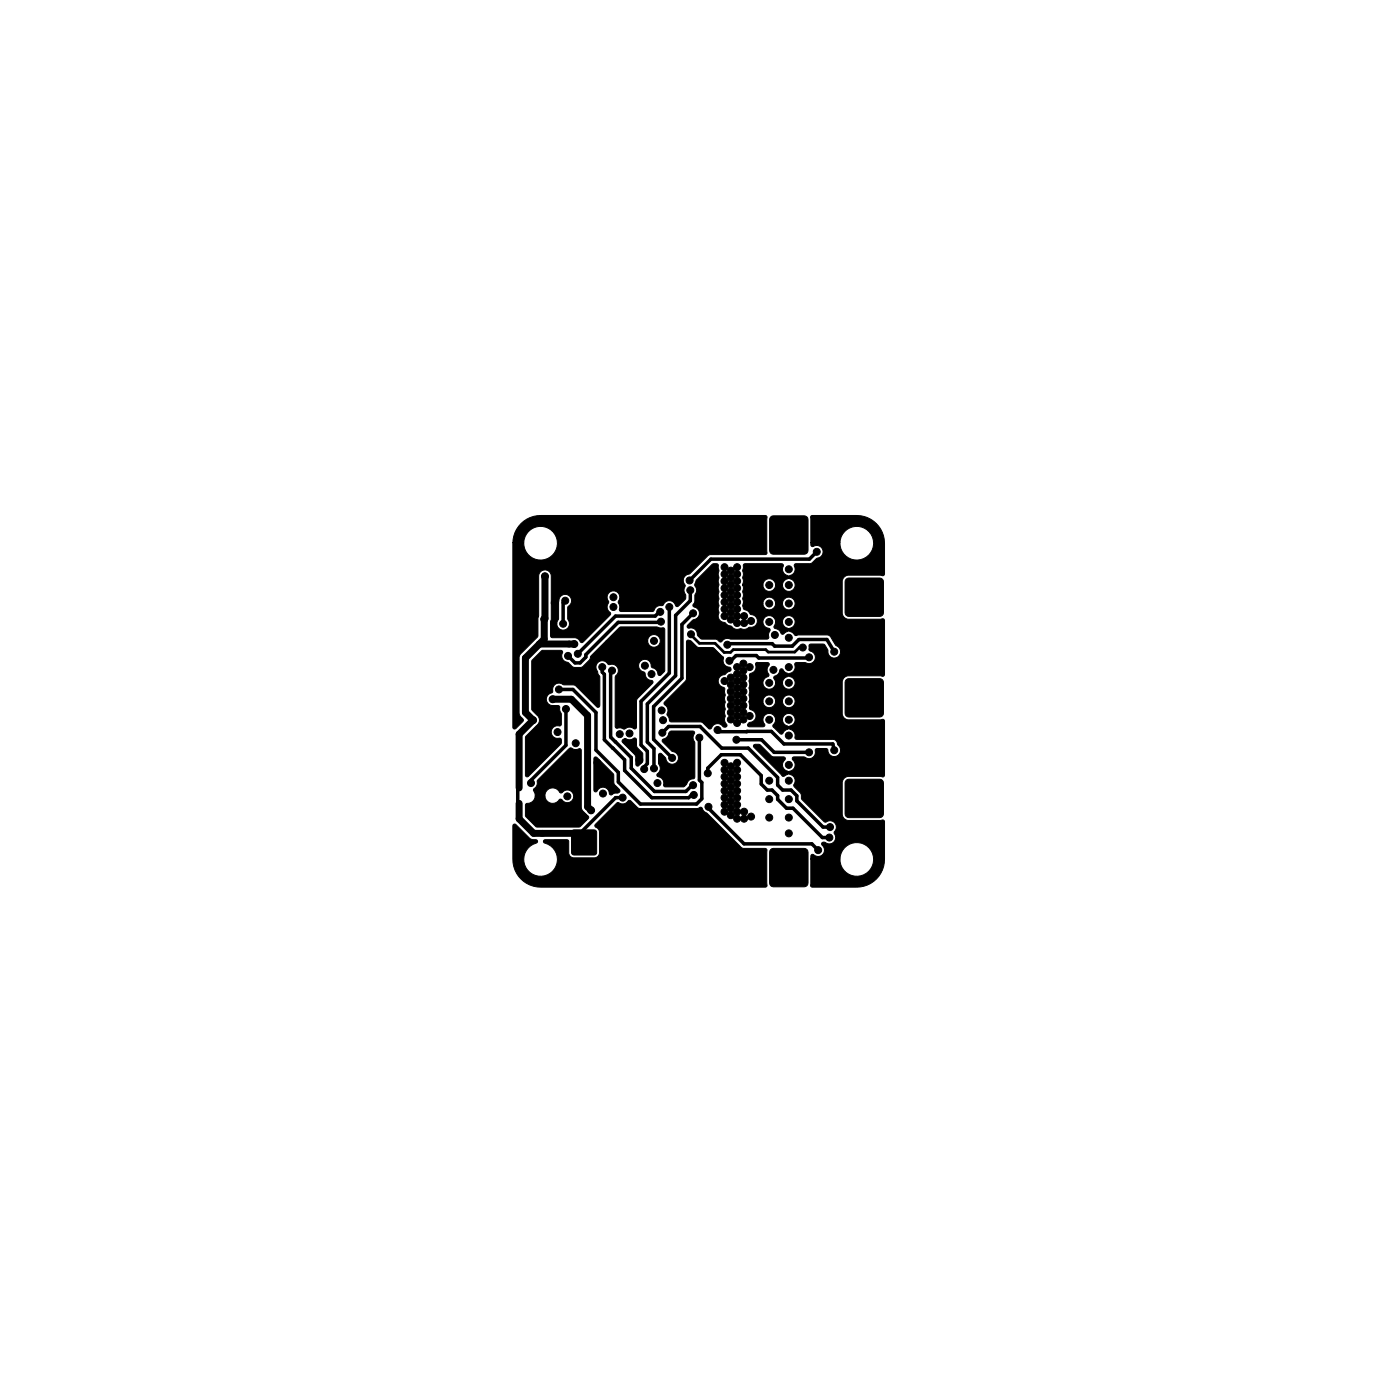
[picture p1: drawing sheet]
<svg xmlns="http://www.w3.org/2000/svg" width="100mm" height="100mm" viewBox="0 0 100 100" stroke-linecap="round" stroke-linejoin="round" font-family="sans-serif">
<g fill="#000" stroke="#000" stroke-width=".07">
<path d="M37.3 37.5l.6-.5 .8-.1h16.1l.1 .1v2.7h-4.1l-1.5 1.4a.46 .46 0 0 0-.4 .4v.2a.45 .45 0 0 1 0 .5l.2 .4v.3l-.6 .5h-.1l-.1-.1a.45 .45 0 0 0-.3-.3 .45 .45 0 0 0-.5 .2l-.1 .1-.4 .1-.3 .4h-2.3l-.1-.1-.1-.7a.45 .45 0 0 0-.3-.7 .45 .45 0 0 0-.4 .7v.2a.58 .58 0 0 0 .2 .7l-2 2.1-.5-.4h-1.7l-.1-1h.4a.46 .46 0 0 0 .5 .5 .46 .46 0 0 0 .5-.4l-.2-.4v-.8a.5 .5 0 0 0 .3-.5 .5 .5 0 0 0-.4-.5l-.3 .1-.2 .3v1.4l-.2 .3h-.4v-3.5l-.1-.2-.2-.1-.4 .1-.2 .3v4.3l-1.2 1.3-.1 .2-.1 4 .4 .6-.6 .5-.1 .1-.1-.2v-13.2l.8 .1a1.21 1.21 0 0 0 1.7 1 1.21 1.21 0 0 0 .2-2 1.21 1.21 0 0 0-1.9 .7v.2h-.8l.1-.7zM55.2 37l.1-.1h2.3l.1 .1 .1 .2v2.2l-.1 .2-.1 .1h-2.3l-.1-.1-.1-.2v-2.2zM49.8 41.5l1.2-1.1 .3-.1 .1 .1 .1 3.5a.46 .46 0 0 0 .1 .6l.7 .3a.58 .58 0 0 0 .6 .2h.4l.6-.1 .3-.3-.1-.4-.4-.2-.3-.3a.35 .35 0 0 1-.2-.5h1.4a.45 .45 0 0 0 .5 .4 .45 .45 0 0 0 .4-.4h.5a.45 .45 0 0 0 .6 .4 .45 .45 0 0 0 .1-.7 .45 .45 0 0 0-.7 .2v.1l-.5-.1a.45 .45 0 0 0-.5-.4 .45 .45 0 0 0-.4 .5h-1.4l-.1-.9 .1-.4h1.4a.45 .45 0 0 0 .5 .4 .45 .45 0 0 0 .4-.4h.5a.47 .47 0 0 0 .5 .4 .47 .47 0 0 0 .4-.4 .47 .47 0 0 0-.4-.5l-.1-.1v.1a.45 .45 0 0 0-.4 .5h-.5v-.1a.45 .45 0 0 0-.5-.4 .45 .45 0 0 0-.4 .5h-1.4l-.1-1.1 .1-.4 2.7-.1 .2 .1-.1 .2a.49 .49 0 0 0 .4 .6l.1 .1a.54 .54 0 0 0 .3-.9l.2-.1h1l.8-.6 .1-.2-.2-.4-.2-.1-.4 .1-.1-.3 2.1 .1a1.21 1.21 0 0 0 1.7 1 1.21 1.21 0 0 0 .3-2 1.21 1.21 0 0 0-2 .7v.2h-2.1v-1.9h3.3a1.98 1.98 0 0 1 2 2v2.2l-2.7 .1-.2 .1-.1 .3v2.3l.1 .3 .3 .1h2.5l.1 .1v3.9l-2.7 .1-.2 .1-.1 .3v2.3l.1 .3 .3 .1h2.5l.1 .1v3.9l-2.7 .1-.2 .1-.1 .3v2.3l.1 .3 .3 .1h2.5l.1 .1v2.9a1.98 1.98 0 0 1-2 1.8h-3.2l-.1-.1v-1.9h2.1a1.21 1.21 0 0 0 1.7 1.1 1.21 1.21 0 0 0 .3-2.1 1.21 1.21 0 0 0-2 .8v.2h-2.1v-.3h.3a.47 .47 0 0 0 .6-.1 .47 .47 0 0 0-.1-.7v-.1h.3a.46 .46 0 0 0 .6-.1 .46 .46 0 0 0 0-.6 .49 .49 0 0 0 .1-.7 .49 .49 0 0 0-.7-.1l-1.7-1.6-.1-.4-.5-.5v-.2a.51 .51 0 0 0-.4-.7 .36 .36 0 0 1-.5 .1l-1.9-2-.1-.2h.1h.4l.9 .8 .8 .1h.1l-.1 .2a.5 .5 0 0 0-.1 .5 .5 .5 0 0 0 .5 .4 .52 .52 0 0 0 .4-.4 .52 .52 0 0 0-.2-.6l.1-.1h.8a.45 .45 0 0 0 .5 0 .45 .45 0 0 0 .2-.5l.2-.1h.6l.1 .1a.46 .46 0 0 0 .5 .4 .46 .46 0 0 0 .5-.4l-.3-.6-.2-.2h-2.7l-.1-.1v-.3a.42 .42 0 0 0-.5-.4 .42 .42 0 0 0-.4 .4h-.2l-.5-.5 .2-.5h.5l.1 .2 .4 .4 .1-.2a.45 .45 0 0 0 .1-.8 .45 .45 0 0 0-.7 .4h-.5a.46 .46 0 0 0-.7-.4 .46 .46 0 0 0-.1 .8l-.1 .1h-1a.22 .22 0 0 1 0-.3 .22 .22 0 0 1 .2 0l.3-.3v-.3l-.2-.2-.3-.2v-.5h1a.45 .45 0 0 0 .4 .4 .45 .45 0 0 0 .5-.4h.5a.45 .45 0 0 0 .6 .4 .45 .45 0 0 0 .1-.8 .45 .45 0 0 0-.7 .3v.1h-.5a.45 .45 0 0 0-.5-.5 .45 .45 0 0 0-.4 .5h-1v-1.9l.4-.3 .1-.2a.21 .21 0 0 1 0-.3 .21 .21 0 0 1 .2-.1h.6a.29 .29 0 0 1 0 .5l.1 .3a.23 .23 0 0 1-.2 .3l-.1 .1a.45 .45 0 0 0 .2 .7 .45 .45 0 0 0 .6-.4h.5a.47 .47 0 0 0 .5 .4 .47 .47 0 0 0 .4-.4 .47 .47 0 0 0-.4-.5l-.1-.1-.2 .2-.2 .4h-.5v-.2a.23 .23 0 0 1-.1-.3 .23 .23 0 0 1 .2-.1l.1-.1a.26 .26 0 0 1 .3-.3l.1 .1a.41 .41 0 0 0 .3 .3 .41 .41 0 0 0 .4-.3l.1-.5 .1-.1 1 .1 .2-.1 .1-.2v-.3l-.2-.3a.32 .32 0 0 1-.2-.4l.1-.1h1l.4 .9a.45 .45 0 0 0 .7-.1l.1-.2-.1-.3-.3-.2-.5-.7h-2.3l-.2-.1a.43 .43 0 0 0-.4-.3 .43 .43 0 0 0-.4 .3h-.1l-.2-.3-.3-.2 .1-.4h.5l.1 .2 .4 .4 .1-.2a.45 .45 0 0 0 .1-.8 .45 .45 0 0 0-.7 .4h-.5a.46 .46 0 0 0-.5-.4 .46 .46 0 0 0-.4 .4 .46 .46 0 0 0 .5 .5v.1l-.2 .6h-2.7a.63 .63 0 0 0-.7 .3l-.3-.3h-1l-.3-.2v-.2a.59 .59 0 0 0-.7-.4v-.1l.4-.4 .4-.3 .1-.2-.2-.3a.25 .25 0 0 1-.2-.4l.2-.9-.2-.4zM41 59.4h1.6v1.7h-1.6zM40.7 53.6l.2-.1 .2 .1h.4h.1v4.2l.1 .2 .4 .5-.6 .7h-3.1l-.8-.8v-.8l.1-.1 .5-.2 .1-.3h.7a.56 .56 0 0 0 .4 .5 .56 .56 0 0 0 .5-.2l.2-.1 .4 .2 .4-.1 .2-.3-.1-.3-.2-.1a.69 .69 0 0 0-.7 .1l-.3-.3h-.3l-.4 .2-.1 .4h-.7l-.1-.5 .2-.3 .1-.4zM42.5 54.2h.2l1.2 1.2v.7l.5 .5-.1 .1-.4 .1a.17 .17 0 0 1-.2 .1 .17 .17 0 0 1-.1-.2 .47 .47 0 0 0-.5-.4 .47 .47 0 0 0-.4 .4h-.1l-.1-.2zM36.7 59h.2l1 1 .3 .1a.18 .18 0 0 1 .2 0 .18 .18 0 0 1 0 .2 1.21 1.21 0 0 0-.8 1.8 1.21 1.21 0 0 0 2 .2 1.21 1.21 0 0 0-.6-2l-.1-.1 .1-.1h1.6l.1 .1v.9l.2 .2 .1 .1h1.6l.2-.2 .1-.2v-1.5l-.1-.2-.2-.1v-.2l1.6-1.6 .4 .1 .5-.2 .7 .6 4.2-.1a.2 .2 0 0 1 .2 0 .2 .2 0 0 1 .1 .2l2.8 2.7h1.7l.1 .1v2.7h-16.2a1.97 1.97 0 0 1-2-2zM44.6 52.9h.1h.3l.4-.1 .1 .1 .1 .6 .4 .5v.5l-.3 .3-.2-.1v-.6l-1-1zM38.1 47.2l.7-.7h1.3l.2 .2a.45 .45 0 0 0 .2 .7l.5 .3h.7l.5-.5 .1-.3 1.1-1h2.9a.45 .45 0 0 0 .7 .4l.2-.2 .1-.2-.2-.4-.2-.1a.45 .45 0 0 0-.6 .5h-2.9l1-1h3.1l.1 .1v3l-.4 .3-.3-.4-.3-.1-.1-.4-.3-.2a.45 .45 0 0 0-.5 .6l.1 .2 .3 .1 .1 .3a.62 .62 0 0 0 .5 .4v.1l-1.1 1.2-.1 2-.1 .1-.4-.2-.3 .2-.3-.1h-.3l-.1-.1v-3.6l.2-.3v-.2a.5 .5 0 0 0-.6-.3l-.3-.3h-.2a.45 .45 0 0 0-.4 .6l.2 .5v2.1v.1h-.2l-1.6-1.6h-.7l-.3-.1a.49 .49 0 0 0-.6 .6l-.3 .3-.1 .3 .2 .3 .8 .2 .1 .5v.7l-.1 .1a.55 .55 0 0 0-.6 .2 .45 .45 0 0 0 .3 .7l.3 .1 .1 .3-2.4 2.4-.2-.1v-2.7l.9-1 .1-.2-.1-.3-.4-.5zM49.1 45.9l.2-.1 .2 .1 .5 .4 1.1 .1 .7 .6v.2a.46 .46 0 0 0 .3 .5l.2 .1v.1l-.4 .4a.47 .47 0 0 0-.5 .4l.1 .4 .4 .2v2.4a.21 .21 0 0 1 0 .3l-.5-.2-.4 .1a.28 .28 0 0 1-.3 .2l-.5-.4h-2.2l-.1-.1v-.2a.67 .67 0 0 1-.1-.7l-.3-.3v-.1l1.6-1.6zM47.9 52.4l.1-.1h1.6a.34 .34 0 0 1 0 .5l.1 .3v2.6l-.4 .1-.4 .5h-1.3l-.1-.1a.5 .5 0 0 0-.4-.6 .13 .13 0 0 1-.1-.1 .13 .13 0 0 1 .1-.2l.2-.3-.2-.4v-.6l.2-.1 .3 .3a.47 .47 0 0 0 .5 .5 .47 .47 0 0 0 .5-.4l-.2-.4-.3-.1-.7-.8v-.1l.4-.2zM60.6 52.4h.1h2.3h.1l.1 .2v2.2l-.1 .2-.1 .1h-2.3l-.1-.1-.1-.2v-2.2z"/>
<path d="M60.6 48.6h.1h2.3h.1l.1 .2v2.2l-.1 .2-.1 .1h-2.3l-.1-.1-.1-.2v-2.2zM60.6 45.2h.1h2.3h.1l.1 .2v2.2l-.1 .2-.1 .1h-2.3l-.1-.1-.1-.2v-2.2zM60.6 41.4h.1h2.3h.1l.1 .2v2.2l-.1 .2-.1 .1h-2.3l-.1-.1-.1-.2v-2.2zM60.6 55.8h.1h2.3h.1l.1 .2v2.2l-.1 .2-.1 .1h-2.3l-.1-.1-.1-.2v-2.2zM41 61.7h1.6v1.7h-1.6zM55.2 60.8l.1-.1h2.3l.1 .1 .1 .2v2.2l-.1 .2-.1 .1h-2.3l-.1-.1-.1-.2v-2.2z"/>
<circle cx="43.4" cy="39.2" r=".25"/>
<circle cx="43.9" cy="39.2" r=".25"/>
<circle cx="44.4" cy="39.2" r=".25"/>
<circle cx="44.9" cy="39.2" r=".25"/>
<circle cx="45.4" cy="39.2" r=".25"/>
<circle cx="45.9" cy="39.2" r=".25"/>
<circle cx="46.4" cy="39.2" r=".25"/>
<circle cx="46.6" cy="39.7" r=".25"/>
<circle cx="47.2" cy="37.4" r=".25"/>
<circle cx="48.6" cy="37.4" r=".25"/>
<circle cx="53.3" cy="37.4" r=".25"/>
<circle cx="53.9" cy="37.4" r=".25"/>
<circle cx="54.3" cy="37.4" r=".25"/>
<circle cx="58.5" cy="39.5" r=".25"/>
<circle cx="37.1" cy="40.4" r=".25"/>
<circle cx="38" cy="56" r=".25"/>
<circle cx="38.2" cy="51.5" r=".25"/>
<circle cx="38.9" cy="44.3" r=".25"/>
<circle cx="38.9" cy="50.5" r=".25"/>
<circle cx="39" cy="41.2" r=".25"/>
<circle cx="39.5" cy="50" r=".25"/>
<circle cx="39.7" cy="50.9" r=".25"/>
<circle cx="39.7" cy="43.1" r=".25"/>
<circle cx="39.7" cy="57.9" r=".25"/>
<circle cx="39.8" cy="53.2" r=".25"/>
<circle cx="39.8" cy="56" r=".25"/>
<circle cx="39.9" cy="52.4" r=".25"/>
<circle cx="40" cy="49.3" r=".25"/>
<circle cx="40.3" cy="44.6" r=".25"/>
<circle cx="40.4" cy="40.4" r=".25"/>
<circle cx="40.4" cy="43" r=".25"/>
<circle cx="40.5" cy="50.7" r=".25"/>
<circle cx="40.6" cy="57" r=".25"/>
<circle cx="40.6" cy="46.9" r=".25"/>
<circle cx="41.1" cy="46.1" r=".25"/>
<circle cx="41.2" cy="53.2" r=".25"/>
<circle cx="41.4" cy="46.8" r=".25"/>
<circle cx="41.8" cy="58.5" r=".25"/>
<circle cx="42.3" cy="58" r=".25"/>
<circle cx="42.7" cy="54.6" r=".25"/>
<circle cx="43.1" cy="47.7" r=".25"/>
<circle cx="43.2" cy="56.8" r=".25"/>
<circle cx="43.3" cy="41.9" r=".25"/>
<circle cx="43.8" cy="48" r=".25"/>
<circle cx="43.9" cy="43.4" r=".25"/>
<circle cx="43.9" cy="42.7" r=".25"/>
<circle cx="43.9" cy="45.7" r=".25"/>
<circle cx="44.3" cy="52.5" r=".25"/>
<circle cx="44.6" cy="57.1" r=".25"/>
<circle cx="45" cy="43.4" r=".25"/>
<circle cx="45" cy="52.5" r=".25"/>
<circle cx="45.7" cy="54.4" r=".25"/>
<circle cx="46.1" cy="55" r=".25"/>
<circle cx="46.1" cy="47.6" r=".25"/>
<circle cx="46.6" cy="40.2" r=".25"/>
<circle cx="46.6" cy="59.6" r=".25"/>
<circle cx="46.6" cy="40.7" r=".25"/>
<circle cx="46.6" cy="48.2" r=".25"/>
<circle cx="46.8" cy="45.9" r=".25"/>
<circle cx="46.8" cy="55" r=".25"/>
<circle cx="47" cy="56" r=".25"/>
<circle cx="47.2" cy="43.8" r=".25"/>
<circle cx="47.3" cy="44.5" r=".25"/>
<circle cx="47.3" cy="58.7" r=".25"/>
<circle cx="47.3" cy="50.8" r=".25"/>
<circle cx="47.4" cy="52.4" r=".25"/>
<circle cx="47.5" cy="51.5" r=".25"/>
<circle cx="47.9" cy="42.6" r=".25"/>
<circle cx="47.9" cy="43.4" r=".25"/>
<circle cx="48.1" cy="54.2" r=".25"/>
<circle cx="48.8" cy="58.1" r=".25"/>
<circle cx="49.3" cy="41.5" r=".25"/>
<circle cx="49.3" cy="55.5" r=".25"/>
<circle cx="49.4" cy="42.2" r=".25"/>
<circle cx="49.4" cy="45.4" r=".25"/>
<circle cx="49.6" cy="43.9" r=".25"/>
<circle cx="49.6" cy="56.2" r=".25"/>
<circle cx="49.6" cy="56.9" r=".25"/>
<circle cx="50" cy="52.8" r=".25"/>
<circle cx="50.2" cy="45.3" r=".25"/>
<circle cx="50.6" cy="55.3" r=".25"/>
<circle cx="50.7" cy="57.7" r=".25"/>
<circle cx="50.7" cy="58.8" r=".25"/>
<circle cx="51.3" cy="47" r=".25"/>
<circle cx="51.3" cy="52.2" r=".25"/>
<circle cx="51.9" cy="56.6" r=".25"/>
<circle cx="51.9" cy="41.6" r=".25"/>
<circle cx="51.9" cy="54.6" r=".25"/>
<circle cx="51.9" cy="58.1" r=".25"/>
<circle cx="51.9" cy="42.6" r=".25"/>
<circle cx="51.9" cy="40.6" r=".25"/>
<circle cx="51.9" cy="55.6" r=".25"/>
<circle cx="51.9" cy="43.6" r=".25"/>
<circle cx="51.9" cy="57.6" r=".25"/>
<circle cx="51.9" cy="43.1" r=".25"/>
<circle cx="51.9" cy="41.1" r=".25"/>
<circle cx="51.9" cy="56.1" r=".25"/>
<circle cx="51.9" cy="44.1" r=".25"/>
<circle cx="51.9" cy="42.1" r=".25"/>
<circle cx="51.9" cy="48.7" r=".25"/>
<circle cx="51.9" cy="57.1" r=".25"/>
<circle cx="51.9" cy="55.1" r=".25"/>
<circle cx="52.1" cy="46.1" r=".25"/>
<circle cx="52.2" cy="47.3" r=".25"/>
<circle cx="52.3" cy="58.3" r=".25"/>
<circle cx="52.3" cy="43.3" r=".25"/>
<circle cx="52.3" cy="41.3" r=".25"/>
<circle cx="52.3" cy="50" r=".25"/>
<circle cx="52.3" cy="56.3" r=".25"/>
<circle cx="52.3" cy="44.3" r=".25"/>
<circle cx="52.3" cy="49" r=".25"/>
<circle cx="52.3" cy="55.3" r=".25"/>
<circle cx="52.3" cy="42.3" r=".25"/>
<circle cx="52.3" cy="57.3" r=".25"/>
<circle cx="52.3" cy="51" r=".25"/>
<circle cx="52.3" cy="42.8" r=".25"/>
<circle cx="52.3" cy="40.8" r=".25"/>
<circle cx="52.3" cy="41.8" r=".25"/>
<circle cx="52.3" cy="43.8" r=".25"/>
<circle cx="52.3" cy="54.8" r=".25"/>
<circle cx="52.3" cy="48.5" r=".25"/>
<circle cx="52.3" cy="49.5" r=".25"/>
<circle cx="52.3" cy="50.5" r=".25"/>
<circle cx="52.3" cy="56.8" r=".25"/>
<circle cx="52.3" cy="55.8" r=".25"/>
<circle cx="52.3" cy="51.5" r=".25"/>
<circle cx="52.3" cy="57.8" r=".25"/>
<circle cx="52.7" cy="52.9" r=".25"/>
<circle cx="52.7" cy="41.6" r=".25"/>
<circle cx="52.7" cy="56.6" r=".25"/>
<circle cx="52.7" cy="50.2" r=".25"/>
<circle cx="52.7" cy="48.2" r=".25"/>
<circle cx="52.7" cy="54.6" r=".25"/>
<circle cx="52.7" cy="44.6" r=".25"/>
<circle cx="52.7" cy="51.7" r=".25"/>
<circle cx="52.7" cy="58.1" r=".25"/>
<circle cx="52.7" cy="42.6" r=".25"/>
<circle cx="52.7" cy="40.6" r=".25"/>
<circle cx="52.7" cy="55.6" r=".25"/>
<circle cx="52.7" cy="49.2" r=".25"/>
<circle cx="52.7" cy="43.6" r=".25"/>
<circle cx="52.7" cy="57.6" r=".25"/>
<circle cx="52.7" cy="51.2" r=".25"/>
<circle cx="52.7" cy="58.6" r=".25"/>
<circle cx="52.8" cy="43.1" r=".25"/>
<circle cx="52.8" cy="41.1" r=".25"/>
<circle cx="52.8" cy="49.7" r=".25"/>
<circle cx="52.8" cy="56.1" r=".25"/>
<circle cx="52.8" cy="57.1" r=".25"/>
<circle cx="52.8" cy="44.1" r=".25"/>
<circle cx="52.8" cy="48.7" r=".25"/>
<circle cx="52.8" cy="47.7" r=".25"/>
<circle cx="52.8" cy="42.1" r=".25"/>
<circle cx="52.8" cy="50.7" r=".25"/>
<circle cx="52.8" cy="55.1" r=".25"/>
<circle cx="53.2" cy="50" r=".25"/>
<circle cx="53.2" cy="48" r=".25"/>
<circle cx="53.2" cy="51" r=".25"/>
<circle cx="53.2" cy="49" r=".25"/>
<circle cx="53.2" cy="48.5" r=".25"/>
<circle cx="53.2" cy="50.5" r=".25"/>
<circle cx="53.2" cy="49.5" r=".25"/>
<circle cx="53.2" cy="47.5" r=".25"/>
<circle cx="53.2" cy="51.5" r=".25"/>
<circle cx="53.2" cy="44.6" r=".25"/>
<circle cx="53.2" cy="58.1" r=".25"/>
<circle cx="53.2" cy="58.6" r=".25"/>
<circle cx="53.2" cy="44.1" r=".25"/>
<circle cx="53.6" cy="51.2" r=".25"/>
<circle cx="53.6" cy="47.7" r=".25"/>
<circle cx="53.8" cy="44.4" r=".25"/>
<circle cx="53.8" cy="58.4" r=".25"/>
<circle cx="55" cy="51.5" r=".25"/>
<circle cx="55" cy="44.5" r=".25"/>
<circle cx="55" cy="50.2" r=".25"/>
<circle cx="55" cy="43.2" r=".25"/>
<circle cx="55" cy="58.5" r=".25"/>
<circle cx="55.1" cy="57.2" r=".25"/>
<circle cx="55.1" cy="41.9" r=".25"/>
<circle cx="55.1" cy="55.9" r=".25"/>
<circle cx="55.1" cy="48.9" r=".25"/>
<circle cx="55.3" cy="47.9" r=".25"/>
<circle cx="55.5" cy="45.4" r=".25"/>
<circle cx="56.4" cy="45.6" r=".25"/>
<circle cx="56.4" cy="44.5" r=".25"/>
<circle cx="56.4" cy="54.7" r=".25"/>
<circle cx="56.4" cy="59.6" r=".25"/>
<circle cx="56.4" cy="52.6" r=".25"/>
<circle cx="56.4" cy="51.5" r=".25"/>
<circle cx="56.4" cy="43.2" r=".25"/>
<circle cx="56.4" cy="50.2" r=".25"/>
<circle cx="56.4" cy="58.5" r=".25"/>
<circle cx="56.5" cy="57.2" r=".25"/>
<circle cx="56.5" cy="41.9" r=".25"/>
<circle cx="56.5" cy="55.9" r=".25"/>
<circle cx="56.5" cy="48.9" r=".25"/>
<circle cx="56.5" cy="40.7" r=".25"/>
<circle cx="56.5" cy="47.7" r=".25"/>
<circle cx="57.4" cy="46.3" r=".25"/>
<circle cx="57.9" cy="47" r=".25"/>
<circle cx="57.9" cy="53.8" r=".25"/>
<circle cx="59.3" cy="59.9" r=".25"/>
<circle cx="59.4" cy="59.2" r=".25"/>
<circle cx="59.7" cy="46.6" r=".25"/>
<circle cx="59.7" cy="53.7" r=".25"/>
<circle cx="43.3" cy="61.1" r=".25"/>
<circle cx="43.9" cy="61.1" r=".25"/>
<circle cx="44.3" cy="61.1" r=".25"/>
<circle cx="44.9" cy="61.1" r=".25"/>
<circle cx="45.3" cy="61.1" r=".25"/>
<circle cx="45.9" cy="61.1" r=".25"/>
<circle cx="46.3" cy="61.1" r=".25"/>
<circle cx="46.6" cy="60.6" r=".25"/>
<circle cx="46.6" cy="60.1" r=".25"/>
<circle cx="47.3" cy="63" r=".25"/>
<circle cx="48.6" cy="63" r=".25"/>
<circle cx="53.4" cy="63.1" r=".25"/>
<circle cx="53.9" cy="63.1" r=".25"/>
<circle cx="54.4" cy="63.1" r=".25"/>
<circle cx="58.6" cy="60.8" r=".25"/>
</g>
<g fill="none" stroke="#000" stroke-width=".25">
<path d="M58.4 39.5l-.5 .5h-7l-1.6 1.5M37.2 56.4l-.2 .1v.9l.2 .1M40 49.3h1l1.6 1.7v2.7l1.7 1.6v.7l1.5 1.5h4.1l.3-.3v-1.2l-.2-.2v-3M40.5 43l-.2 .1v1.5M40.5 50.7v2.6l-2.5 2.5v.2M43.1 47.7v.4l.2 .2v4.6l.6 .6M43.8 48l-.1 .1v4.7l.3 .3M43.9 53.5h.1M43.9 53.5l.8 .9v.7l1.9 2h2.7l.2-.2h.1M44 53.1h.1M44 53.1l1.2 1.1v.8l1.6 1.6h2.3l.5-.4M44.6 57.1h-.5l-2.6 2.5"/>
<path d="M47.3 43.8l-.4 .3h-2.9l-2.7 2.7M47.3 44.5h-3.1l-2.3 2.4v.1l-.4 .4h-.3l-.6-.5M47.4 52.4l.5-.4h2.2l1.5 1.5h2l2 2.1v.6l.4 .3h.6l.4 .5v.3l1.9 1.9h.5M47.9 43.6v4.6l-2 2v3.1l.4 .5v.9l-.2 .2v.1M49.4 42.2v.8l-1.1 1v4.4l-2 2v2.7l.5 .5v1.4M49.6 43.9l-.8 .8v3.8l-2 2.1v2.3l1.3 1.3M50.6 55.3v-.3l1-1h1.4l1.5 1.5v.6l.4 .4h.4l.3 .4v.3l.7 .6h.4l2.2 2.1h.4M50.7 57.7v.1l2.6 2.6h4.8l.5 .4M51.3 52.2l.2 .2 3.7-.1 .9 .9h3.5l.1 .5M52 46.1h.1h3.2l.1 .1h1.3l.5-.4h2l.5 .8M52.7 52.9h1.8l.9 .9h2.5M53.5 52.3l-.1 .1"/>
<path d="M57.9 47l-3.6 .1-.2-.2h-1.4l-.4 .4h-.1"/>
</g>
<path d="M49.4 45.4l.6 .6h1.2l.6 .7h.5l.2-.2h2.3l.2 .2h1.9l.3-.4h.2" fill="none" stroke="#000" stroke-width=".2"/>
<path d="M37.2 57.5v1.1l1 1h3.3M38.6 46.1h2.5M39 41.2l-.1 4.5-1.3 1.4v3.9l.6 .5-1 1v3.9M39.6 50h1.3l1.1 1.2v6.5l.3 .3" fill="none" stroke="#000" stroke-width=".5"/>
</svg>
